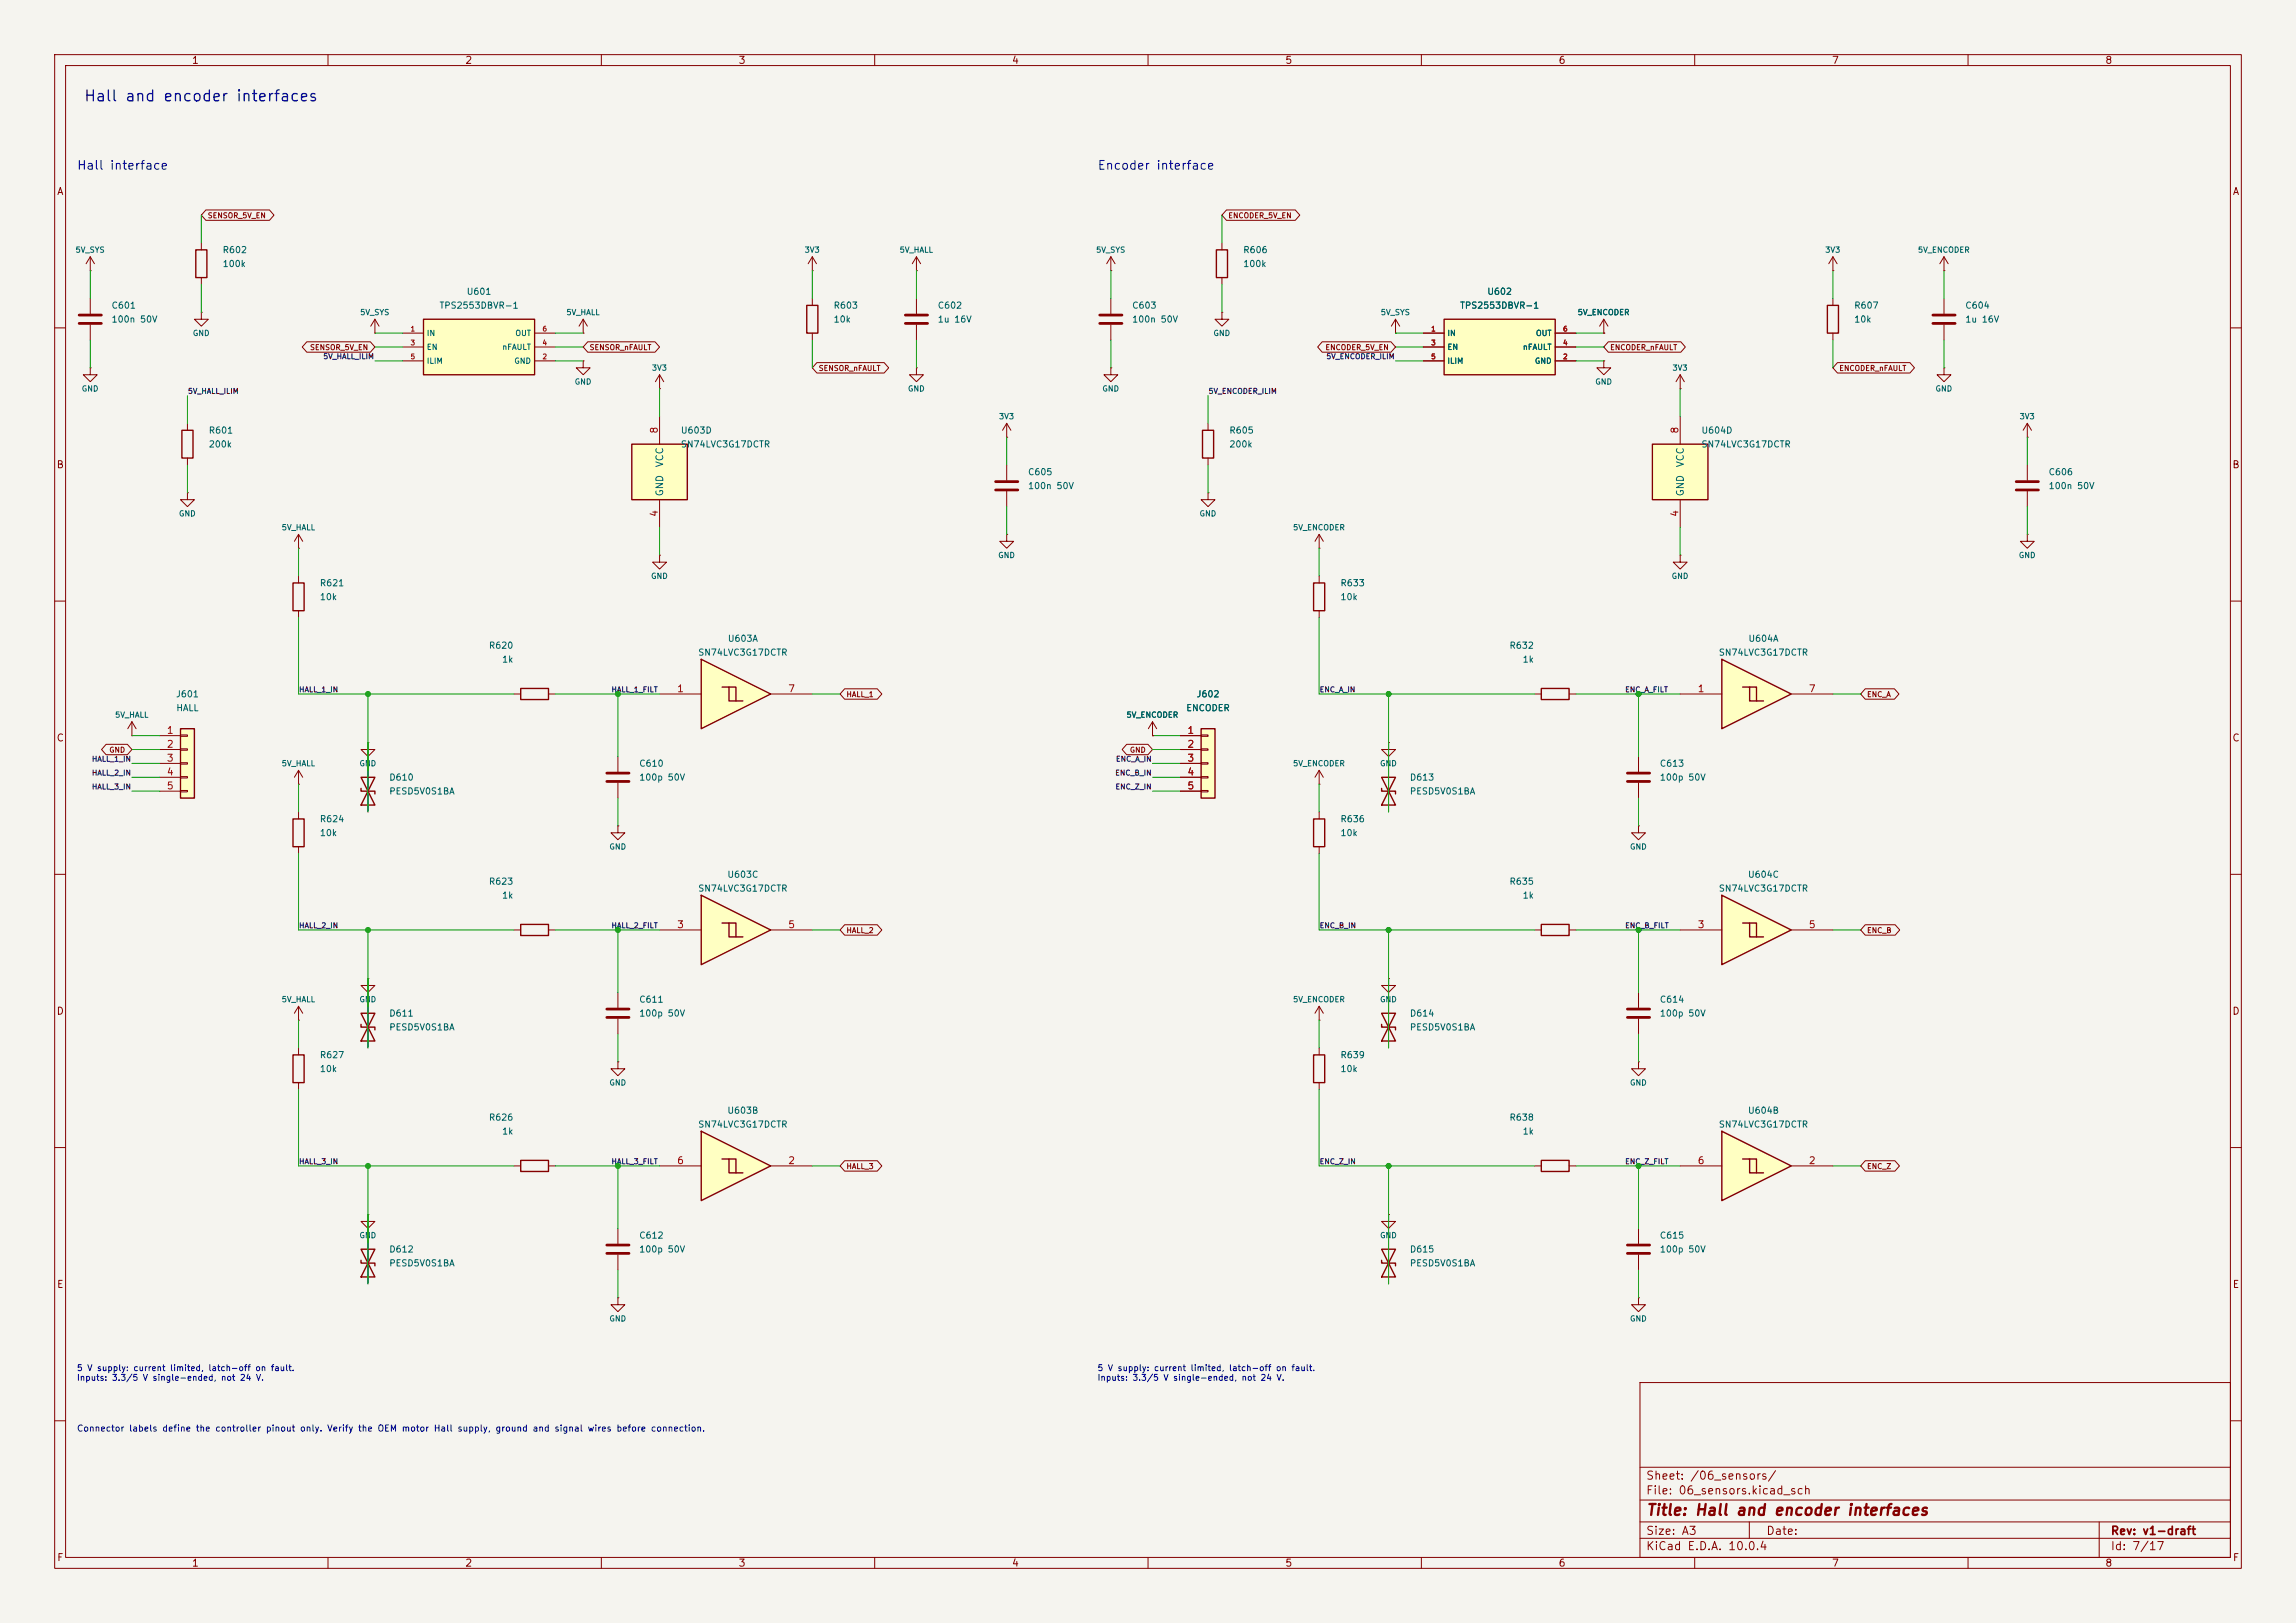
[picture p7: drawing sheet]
<svg xmlns="http://www.w3.org/2000/svg" width="420mm" height="297mm" viewBox="0 0 420 297" stroke-linecap="round" stroke-linejoin="round" font-family="sans-serif">
<defs><g id="words">
<text font-size="2" fill="#0000c2" x="15.2" y="19.1">Hall and encoder interfaces</text>
<text font-size="2" fill="#840000" x="301" y="277.8">Title: Hall and encoder interfaces</text>
<g font-size="1.6" fill="#0000c2">
<text x="14" y="31.5">Hall interface</text>
<text x="200.7" y="31.5">Encoder interface</text>
</g>
<g font-size="1.5" fill="#840000">
<text x="301" y="273.8">File: 06_sensors.kicad_sch</text>
<text x="301" y="271.1">Sheet: /06_sensors/</text>
<text x="301" y="281.2">Size: A3</text>
<text x="323" y="281.2">Date:</text>
<text x="386" y="281.2">Rev: v1-draft</text>
<text x="301" y="284">KiCad E.D.A. 10.0.4</text>
<text x="386" y="284">Id: 7/17</text>
</g>
<g font-size="1.3" fill="#840000">
<text x="35" y="12">1</text>
<text x="85" y="12">2</text>
<text x="135" y="12">3</text>
<text x="185" y="12">4</text>
<text x="235" y="12">5</text>
<text x="285" y="12">6</text>
<text x="335" y="12">7</text>
<text x="385" y="12">8</text>
<text x="10.3" y="36">A</text>
<text x="408.3" y="36">A</text>
<text x="10.3" y="86">B</text>
<text x="408.2" y="86">B</text>
<text x="10.3" y="136">C</text>
<text x="408.2" y="136">C</text>
<text x="10.3" y="186">D</text>
<text x="408.2" y="186">D</text>
<text x="10.3" y="236">E</text>
<text x="408.3" y="236">E</text>
<text x="10.3" y="286">F</text>
<text x="35" y="287">1</text>
<text x="85" y="287">2</text>
<text x="135" y="287">3</text>
<text x="185" y="287">4</text>
<text x="235" y="287">5</text>
<text x="285" y="287">6</text>
<text x="335" y="287">7</text>
<text x="385" y="287">8</text>
<text x="408.3" y="286">F</text>
</g>
<g font-size="1.3" fill="#a90000">
<text x="120.6" y="79.4" transform="rotate(-90 120.6 79.4)">8</text>
<text x="307.3" y="79.4" transform="rotate(-90 307.3 79.4)">8</text>
<text x="120.6" y="94.7" transform="rotate(-90 120.6 94.7)">4</text>
<text x="307.3" y="94.7" transform="rotate(-90 307.3 94.7)">4</text>
<text x="123.8" y="127">1</text>
<text x="144.1" y="127">7</text>
<text x="310.4" y="127">1</text>
<text x="330.8" y="127">7</text>
<text x="30.4" y="134.6">1</text>
<text x="30.4" y="137.1">2</text>
<text x="217.1" y="134.6">1</text>
<text x="217.1" y="137.1">2</text>
<text x="30.4" y="139.7">3</text>
<text x="30.4" y="142.2">4</text>
<text x="217.1" y="139.7">3</text>
<text x="217.1" y="142.2">4</text>
<text x="30.4" y="144.8">5</text>
<text x="217.1" y="144.8">5</text>
<text x="123.8" y="170.2">3</text>
<text x="144.1" y="170.2">5</text>
<text x="310.4" y="170.2">3</text>
<text x="330.8" y="170.2">5</text>
<text x="123.8" y="213.3">6</text>
<text x="144.1" y="213.3">2</text>
<text x="310.4" y="213.3">6</text>
<text x="330.8" y="213.3">2</text>
</g>
<g font-size="1.3" fill="#006464">
<text x="121.6" y="85.6" transform="rotate(-90 121.6 85.6)">VCC</text>
<text x="308.3" y="85.6" transform="rotate(-90 308.3 85.6)">VCC</text>
<text x="121.6" y="90.9" transform="rotate(-90 121.6 90.9)">GND</text>
<text x="308.3" y="90.9" transform="rotate(-90 308.3 90.9)">GND</text>
</g>
<g font-size="1.2" fill="#006464">
<text x="40.6" y="46.6">R602</text>
<text x="227.3" y="46.6">R606</text>
<text x="40.6" y="49.1">100k</text>
<text x="227.3" y="49.1">100k</text>
<text x="20.3" y="56.8">C601</text>
<text x="20.3" y="59.3">100n 50V</text>
<text x="80.3" y="56.8">TPS2553DBVR-1</text>
<text x="85.3" y="54.2">U601</text>
<text x="152.4" y="56.8">R603</text>
<text x="152.4" y="59.3">10k</text>
<text x="171.4" y="56.8">C602</text>
<text x="171.4" y="59.3">1u 16V</text>
<text x="207" y="56.8">C603</text>
<text x="207" y="59.3">100n 50V</text>
<text x="267" y="56.8">TPS2553DBVR-1</text>
<text x="272" y="54.2">U602</text>
<text x="339.1" y="56.8">R607</text>
<text x="339.1" y="59.3">10k</text>
<text x="359.4" y="56.8">C604</text>
<text x="359.4" y="59.3">1u 16V</text>
<text x="38.1" y="79.6">R601</text>
<text x="38.1" y="82.2">200k</text>
<text x="124.4" y="82.2">SN74LVC3G17DCTR</text>
<text x="124.4" y="79.6">U603D</text>
<text x="224.8" y="79.6">R605</text>
<text x="224.8" y="82.2">200k</text>
<text x="311.1" y="82.2">SN74LVC3G17DCTR</text>
<text x="311.1" y="79.6">U604D</text>
<text x="187.9" y="87.2">C605</text>
<text x="187.9" y="89.8">100n 50V</text>
<text x="374.6" y="87.2">C606</text>
<text x="374.6" y="89.8">100n 50V</text>
<text x="58.4" y="107.6">R621</text>
<text x="245.1" y="107.6">R633</text>
<text x="58.4" y="110.1">10k</text>
<text x="245.1" y="110.1">10k</text>
<text x="89.3" y="119">R620</text>
<text x="133" y="117.7">U603A</text>
<text x="276" y="119">R632</text>
<text x="319.7" y="117.7">U604A</text>
<text x="91.7" y="121.5">1k</text>
<text x="127.6" y="120.3">SN74LVC3G17DCTR</text>
<text x="278.4" y="121.5">1k</text>
<text x="314.3" y="120.3">SN74LVC3G17DCTR</text>
<text x="32.1" y="127.9">J601</text>
<text x="32.2" y="130.4">HALL</text>
<text x="216.9" y="130.4">ENCODER</text>
<text x="218.8" y="127.9">J602</text>
<text x="71.1" y="143.1">D610</text>
<text x="116.8" y="140.6">C610</text>
<text x="116.8" y="143.1">100p 50V</text>
<text x="257.8" y="143.1">D613</text>
<text x="303.5" y="140.6">C613</text>
<text x="303.5" y="143.1">100p 50V</text>
<text x="71.1" y="145.7">PESD5V0S1BA</text>
<text x="257.8" y="145.7">PESD5V0S1BA</text>
<text x="58.4" y="150.7">R624</text>
<text x="58.4" y="153.3">10k</text>
<text x="245.1" y="150.7">R636</text>
<text x="245.1" y="153.3">10k</text>
<text x="133" y="160.9">U603C</text>
<text x="319.6" y="160.9">U604C</text>
<text x="89.3" y="162.2">R623</text>
<text x="91.7" y="164.7">1k</text>
<text x="127.6" y="163.4">SN74LVC3G17DCTR</text>
<text x="276" y="162.2">R635</text>
<text x="278.4" y="164.7">1k</text>
<text x="314.3" y="163.4">SN74LVC3G17DCTR</text>
<text x="116.8" y="183.8">C611</text>
<text x="303.5" y="183.8">C614</text>
<text x="71.1" y="188.8">PESD5V0S1BA</text>
<text x="71.1" y="186.3">D611</text>
<text x="116.8" y="186.3">100p 50V</text>
<text x="257.8" y="188.8">PESD5V0S1BA</text>
<text x="257.8" y="186.3">D614</text>
<text x="303.5" y="186.3">100p 50V</text>
<text x="58.4" y="193.9">R627</text>
<text x="58.4" y="196.5">10k</text>
<text x="245.1" y="193.9">R639</text>
<text x="245.1" y="196.5">10k</text>
<text x="89.3" y="205.3">R626</text>
<text x="91.7" y="207.9">1k</text>
<text x="127.6" y="206.6">SN74LVC3G17DCTR</text>
<text x="133" y="204.1">U603B</text>
<text x="276" y="205.3">R638</text>
<text x="278.4" y="207.9">1k</text>
<text x="314.3" y="206.6">SN74LVC3G17DCTR</text>
<text x="319.6" y="204.1">U604B</text>
<text x="116.8" y="226.9">C612</text>
<text x="303.5" y="226.9">C615</text>
<text x="71.1" y="232">PESD5V0S1BA</text>
<text x="71.1" y="229.5">D612</text>
<text x="116.8" y="229.5">100p 50V</text>
<text x="257.8" y="232">PESD5V0S1BA</text>
<text x="257.8" y="229.5">D615</text>
<text x="303.5" y="229.5">100p 50V</text>
</g>
<text font-size="1.2" fill="#0000c2" x="14" y="262.2">Connector labels define the controller pinout only. Verify the OEM motor Hall supply, ground and signal wires before connection.</text>
<g font-size="1.1" fill="#0000c2">
<text x="14" y="251.2">5 V supply: current limited, latch-off on fault.</text>
<text x="200.7" y="251.2">5 V supply: current limited, latch-off on fault.</text>
<text x="14" y="252.9">Inputs: 3.3/5 V single-ended, not 24 V.</text>
<text x="200.7" y="252.9">Inputs: 3.3/5 V single-ended, not 24 V.</text>
</g>
<g font-size="1" fill="#840000">
<text x="37.9" y="40.2">SENSOR_5V_EN</text>
<text x="224.6" y="40.2">ENCODER_5V_EN</text>
<text x="56.6" y="64.3">SENSOR_5V_EN</text>
<text x="107.7" y="64.3">SENSOR_nFAULT</text>
<text x="242.4" y="64.3">ENCODER_5V_EN</text>
<text x="294.4" y="64.3">ENCODER_nFAULT</text>
<text x="149.7" y="68.1">SENSOR_nFAULT</text>
<text x="336.3" y="68.1">ENCODER_nFAULT</text>
<text x="154.7" y="127.8">HALL_1</text>
<text x="341.4" y="127.8">ENC_A</text>
<text x="19.9" y="138">GND</text>
<text x="206.6" y="138">GND</text>
<text x="154.7" y="171">HALL_2</text>
<text x="341.4" y="171">ENC_B</text>
<text x="154.7" y="214.2">HALL_3</text>
<text x="341.4" y="214.2">ENC_Z</text>
</g>
<g font-size="1" fill="#006464">
<text x="13.7" y="46.5">5V_SYS</text>
<text x="147.1" y="46.5">3V3</text>
<text x="164.5" y="46.5">5V_HALL</text>
<text x="200.4" y="46.5">5V_SYS</text>
<text x="333.8" y="46.5">3V3</text>
<text x="350.7" y="46.5">5V_ENCODER</text>
<text x="65.8" y="57.9">5V_SYS</text>
<text x="103.5" y="57.9">5V_HALL</text>
<text x="252.5" y="57.9">5V_SYS</text>
<text x="288.5" y="57.9">5V_ENCODER</text>
<text x="35.2" y="61.7">GND</text>
<text x="78" y="61.7">IN</text>
<text x="78" y="64.3">EN</text>
<text x="91.8" y="64.3">nFAULT</text>
<text x="94.2" y="61.7">OUT</text>
<text x="221.9" y="61.7">GND</text>
<text x="264.7" y="61.7">IN</text>
<text x="264.7" y="64.3">EN</text>
<text x="278.5" y="64.3">nFAULT</text>
<text x="280.9" y="61.7">OUT</text>
<text x="14.9" y="71.9">GND</text>
<text x="78" y="66.8">ILIM</text>
<text x="94" y="66.8">GND</text>
<text x="105" y="70.6">GND</text>
<text x="119.1" y="68.1">3V3</text>
<text x="166" y="71.9">GND</text>
<text x="201.5" y="71.9">GND</text>
<text x="264.7" y="66.8">ILIM</text>
<text x="280.7" y="66.8">GND</text>
<text x="291.7" y="70.6">GND</text>
<text x="305.8" y="68.1">3V3</text>
<text x="353.9" y="71.9">GND</text>
<text x="182.6" y="77">3V3</text>
<text x="369.3" y="77">3V3</text>
<text x="32.6" y="94.7">GND</text>
<text x="219.3" y="94.7">GND</text>
<text x="51.4" y="97.3">5V_HALL</text>
<text x="236.4" y="97.3">5V_ENCODER</text>
<text x="119" y="106.2">GND</text>
<text x="182.5" y="102.4">GND</text>
<text x="305.7" y="106.2">GND</text>
<text x="369.2" y="102.4">GND</text>
<text x="21" y="131.6">5V_HALL</text>
<text x="206" y="131.6">5V_ENCODER</text>
<text x="51.4" y="140.5">5V_HALL</text>
<text x="65.7" y="140.5">GND</text>
<text x="236.4" y="140.5">5V_ENCODER</text>
<text x="252.3" y="140.5">GND</text>
<text x="111.4" y="155.7">GND</text>
<text x="298.1" y="155.7">GND</text>
<text x="51.4" y="183.6">5V_HALL</text>
<text x="65.7" y="183.6">GND</text>
<text x="236.4" y="183.6">5V_ENCODER</text>
<text x="252.3" y="183.6">GND</text>
<text x="111.4" y="198.9">GND</text>
<text x="298.1" y="198.9">GND</text>
<text x="65.7" y="226.8">GND</text>
<text x="252.3" y="226.8">GND</text>
<text x="111.4" y="242.1">GND</text>
<text x="298.1" y="242.1">GND</text>
</g>
<g font-size="1" fill="#0f0f0f">
<text x="59" y="65.9">5V_HALL_ILIM</text>
<text x="242.5" y="65.9">5V_ENCODER_ILIM</text>
<text x="34.3" y="72.3">5V_HALL_ILIM</text>
<text x="221" y="72.3">5V_ENCODER_ILIM</text>
<text x="54.6" y="126.9">HALL_1_IN</text>
<text x="111.8" y="126.9">HALL_1_FILT</text>
<text x="241.3" y="126.9">ENC_A_IN</text>
<text x="297.2" y="126.9">ENC_A_FILT</text>
<text x="16.7" y="142.1">HALL_2_IN</text>
<text x="16.7" y="139.6">HALL_1_IN</text>
<text x="203.9" y="142.1">ENC_B_IN</text>
<text x="204" y="139.6">ENC_A_IN</text>
<text x="16.7" y="144.7">HALL_3_IN</text>
<text x="203.9" y="144.7">ENC_Z_IN</text>
<text x="54.6" y="170.1">HALL_2_IN</text>
<text x="111.8" y="170.1">HALL_2_FILT</text>
<text x="241.3" y="170.1">ENC_B_IN</text>
<text x="297.2" y="170.1">ENC_B_FILT</text>
<text x="54.6" y="213.3">HALL_3_IN</text>
<text x="111.8" y="213.3">HALL_3_FILT</text>
<text x="241.3" y="213.3">ENC_Z_IN</text>
<text x="297.2" y="213.3">ENC_Z_FILT</text>
</g>
<g font-size=".9" fill="#a90000">
<text x="75" y="60.9">1</text>
<text x="75" y="63.4">3</text>
<text x="75" y="65.9">5</text>
<text x="99.1" y="65.9">2</text>
<text x="99.1" y="63.4">4</text>
<text x="99.1" y="60.9">6</text>
<text x="261.7" y="60.9">1</text>
<text x="261.7" y="63.4">3</text>
<text x="261.7" y="65.9">5</text>
<text x="285.8" y="65.9">2</text>
<text x="285.8" y="63.4">4</text>
<text x="285.8" y="60.9">6</text>
</g>
</g></defs>
<path d="M0 0h420v297h-420z" fill="#f5f4ef" stroke="#f5f4ef" stroke-width=".18"/>
<g fill="none" stroke="#840000" stroke-width=".18">
<path d="M10 10h400v277h-400zM12 12h396v273h-396zM60 10v2M110 10v2M160 10v2M210 10v2M260 10v2M310 10v2M360 10v2M10 60h2M408 60h2M10 110h2"/>
<path d="M408 110h2M10 160h2M408 160h2M10 210h2M408 210h2M300 253h108v32h-108zM10 260h2M300 278.5h108M300 274.5h108M300 268.5h108M320 278.5v3M384 278.5v6.5"/>
<path d="M408 260h2M60 285v2M110 285v2M160 285v2M210 285v2M260 285v2M300 281.5h108M310 285v2M360 285v2"/>
</g>
<path d="M115.6 81.3h10.1v10.1h-10.1z" fill="#ffffc2"/>
<path d="M35.8 45.7h2v5.1h-2zM33.3 78.7h2v5.1h-2zM115.6 81.3h10.1v10.1h-10.1zM53.6 149.9h2v5h-2zM66 185.4h2.6l-2.6 5.1h2.6zM66 187.5v.5h2.6v.5M95.2 212.3h5.1v2.1h-5.1zM66 228.6h2.6l-2.6 5.1h2.6zM66 230.6v.5h2.6v.5" fill="none" stroke="#840000" stroke-width=".25"/>
<g fill="none" stroke="#840000" stroke-width=".18">
<path d="M16.5 49.5h.1M16.5 47v2.5M16.5 54.6v2.8M16.5 59.4v2.8M16.5 47l-.8 1.3M16.5 47l.8 1.3M36.8 57.2v1.2h1.3l-1.3 1.3-1.2-1.3h1.2M36.8 57.2h.1M36.8 44.5v1.2M36.8 50.8v1.3M293.4 58.4l-.8 1.3M293.4 58.4l.7 1.3"/>
<path d="M293.4 58.4v2.6M16.5 67.3v1.3h1.3l-1.3 1.3-1.3-1.3h1.3M16.5 67.3h.1M34.3 77.5v1.2M120.6 71.1h.1M120.6 68.6v2.5M120.6 76.2v5.1M120.6 68.6l-.7 1.3M120.6 68.6l.8 1.3M293.4 61h.1M34.3 90.2v1.2h1.3l-1.3 1.3-1.3-1.3h1.3M34.3 90.2h.1"/>
<path d="M34.3 83.8v1.3M54.6 97.8v2.5M54.6 97.8l-.8 1.3M54.6 97.8l.8 1.3M120.6 91.4v5.1M54.6 100.3h.1M307.3 101.6v1.3h1.3l-1.3 1.2-1.2-1.2h1.2M307.3 101.6h.1M54.6 148.6v1.3M54.6 154.9v1.3M67.3 179.1v1.2h1.3l-1.3 1.3-1.3-1.3h1.3M67.3 179.1h.1"/>
<path d="M67.3 184.2v7.6M94 213.4h1.2M100.3 213.4h1.3M67.3 227.3v7.6M113 237.5v1.3h1.3l-1.3 1.2-1.2-1.2h1.2M113 237.5h.1M113 224.8v2.8M113 229.6v2.8"/>
</g>
<path d="M14.5 57.7h4M14.5 59.2h4M111 227.8h4.1M111 229.4h4.1" fill="none" stroke="#840000" stroke-width=".51"/>
<path d="M33 133.4h2.6v12.7h-2.6z" fill="#ffffc2"/>
<path d="M33 133.4h2.6v12.7h-2.6z" fill="none" stroke="#840000" stroke-width=".25"/>
<path d="M29.2 134.6h3.8M29.2 137.2h3.8M29.2 139.7h3.8M33 134.5h1.3v.2h-1.3zM33 137h1.3v.3h-1.3zM33 139.6h1.3v.2h-1.3zM29.2 142.2h3.8M29.2 144.8h3.8M33 142.1h1.3v.3h-1.3zM33 144.7h1.3v.2h-1.3zM113 194.3v1.3h1.3l-1.3 1.3-1.2-1.3h1.2M113 194.3h.1" fill="none" stroke="#840000" stroke-width=".18"/>
<g fill="#ffffc2">
<path d="M128.3 163.8l12.7 6.4-12.7 6.3z"/>
<path d="M132.1 168.9l3.8 2.6h-2.6v-2.6z"/>
<path d="M133.3 168.9h1.3v2.6z"/>
</g>
<path d="M128.3 163.8l12.7 6.4-12.7 6.3zM132.1 168.9h1.2v2.6h2.6M133.3 168.9h1.3v2.6" fill="none" stroke="#840000" stroke-width=".25"/>
<path d="M24.1 134.6h.1M24.1 132.1l-.7 1.3M24.1 132.1l.8 1.3M24.1 132.1v2.5M120.6 170.2h7.7M141 170.2h7.6M113 181.6v2.8M113 186.4v2.8" fill="none" stroke="#840000" stroke-width=".18"/>
<path d="M111 184.7h4.1M111 186.2h4.1" fill="none" stroke="#840000" stroke-width=".51"/>
<path d="M219.7 133.4h2.5v12.7h-2.5z" fill="#ffffc2"/>
<path d="M219.7 133.4h2.5v12.7h-2.5zM95.2 169.2h5.1v2h-5.1zM53.6 193h2v5.1h-2zM240.3 193h2v5.1h-2zM252.7 185.4h2.6l-2.6 5.1h2.6zM252.7 187.5v.5h2.6v.5" fill="none" stroke="#840000" stroke-width=".25"/>
<g fill="none" stroke="#840000" stroke-width=".18">
<path d="M113 138.4v2.8M210.8 134.6h.1M210.8 132.1l-.7 1.3M210.8 132.1l.8 1.3M210.8 132.1v2.5M215.9 134.6h3.8M215.9 137.2h3.8M215.9 139.7h3.8M219.7 134.5h1.3v.2h-1.3zM219.7 137h1.3v.3h-1.3zM219.7 139.6h1.3v.2h-1.3zM113 151.1v1.3h1.3l-1.3 1.3-1.2-1.3h1.2"/>
<path d="M113 151.1h.1M113 143.3v2.8M215.9 142.2h3.8M215.9 144.8h3.8M219.7 142.1h1.3v.3h-1.3zM219.7 144.7h1.3v.2h-1.3zM94 170.2h1.2M100.3 170.2h1.3M254 179.1v1.2h1.3l-1.3 1.3-1.3-1.3h1.3M254 179.1h.1M54.6 186.7h.1M54.6 184.2l-.8 1.2"/>
<path d="M54.6 184.2l.8 1.2M54.6 184.2v2.5M54.6 191.8v1.2M54.6 198.1v1.3M241.3 186.7h.1M241.3 184.2l-.8 1.2M241.3 184.2l.8 1.2M241.3 184.2v2.5M241.3 191.8v1.2M241.3 198.1v1.3M254 184.2v7.6"/>
</g>
<path d="M111 141.5h4.1M111 143h4.1" fill="none" stroke="#840000" stroke-width=".51"/>
<g fill="#ffffc2">
<path d="M128.3 207l12.7 6.4-12.7 6.3z"/>
<path d="M132.1 212.1l3.8 2.5h-2.6v-2.5z"/>
<path d="M133.3 212.1h1.3v2.5z"/>
</g>
<path d="M66 142.2h2.6l-2.6 5.1h2.6zM66 144.3v.5h2.6v.5M128.3 207l12.7 6.4-12.7 6.3zM132.1 212.1h1.2v2.5h2.6M133.3 212.1h1.3v2.5" fill="none" stroke="#840000" stroke-width=".25"/>
<path d="M67.3 135.9v1.3h1.3l-1.3 1.2-1.3-1.2h1.3M67.3 135.9h.1M67.3 141v7.6M120.6 213.4h7.7M141 213.4h7.6" fill="none" stroke="#840000" stroke-width=".18"/>
<g fill="#ffffc2">
<path d="M128.3 120.7l12.7 6.3-12.7 6.4z"/>
<path d="M132.1 125.7l3.8 2.6h-2.6v-2.6z"/>
<path d="M133.3 125.7h1.3v2.6z"/>
</g>
<g fill="none" stroke="#840000" stroke-width=".25">
<path d="M220 78.7h2v5.1h-2zM53.6 106.7h2v5.1h-2zM95.2 126h5.1v2h-5.1zM128.3 120.7l12.7 6.3-12.7 6.4zM132.1 125.7h1.2v2.6h2.6M133.3 125.7h1.3v2.6M240.3 149.9h2v5h-2zM252.7 142.2h2.6l-2.6 5.1h2.6zM252.7 144.3v.5h2.6v.5M281.9 169.2h5.1v2h-5.1zM281.9 212.3h5.1v2.1h-5.1zM252.7 228.6h2.6l-2.6 5.1h2.6z"/>
<path d="M252.7 230.6v.5h2.6v.5"/>
</g>
<g fill="none" stroke="#840000" stroke-width=".18">
<path d="M203.2 49.5h.1M203.2 47l-.8 1.3M203.2 47l.8 1.3M203.2 47v2.5M203.2 54.6v2.8M203.2 59.4v2.8M106.7 66v1.3h1.2l-1.2 1.3-1.3-1.3h1.3M106.7 66h.1M203.2 67.3v1.3h1.3l-1.3 1.3-1.3-1.3h1.3M203.2 67.3h.1M221 77.5v1.2M221 90.2v1.2h1.2l-1.2 1.3-1.3-1.3h1.3"/>
<path d="M221 90.2h.1M221 83.8v1.3M241.3 97.8l-.8 1.3M241.3 97.8l.8 1.3M241.3 97.8v2.5M54.6 105.4v1.3M54.6 111.8v1.2M241.3 100.3h.1M94 127h1.2M100.3 127h1.3M120.6 127h7.7M141 127h7.6"/>
<path d="M254 135.9v1.3h1.3l-1.3 1.2-1.3-1.2h1.3M254 135.9h.1M241.3 143.5h.1M241.3 141v2.5M241.3 148.6v1.3M241.3 154.9v1.3M241.3 141l-.8 1.2M241.3 141l.8 1.2M254 141v7.6M280.7 170.2h1.2M287 170.2h1.3M299.7 194.3v1.3h1.3l-1.3 1.3-1.3-1.3h1.3"/>
<path d="M299.7 194.3h.1M280.7 213.4h1.2M287 213.4h1.3M254 222.2v1.3h1.3l-1.3 1.3-1.3-1.3h1.3M254 222.2h.1M254 227.3v7.6"/>
</g>
<path d="M201.2 57.7h4M201.2 59.2h4" fill="none" stroke="#840000" stroke-width=".51"/>
<path d="M77.5 58.4h20.3v10.2h-20.3z" fill="#ffffc2"/>
<path d="M77.5 58.4h20.3v10.2h-20.3zM240.3 106.7h2v5.1h-2zM281.9 126h5.1v2h-5.1z" fill="none" stroke="#840000" stroke-width=".25"/>
<g fill="none" stroke="#840000" stroke-width=".18">
<path d="M106.7 58.4l-.8 1.3M106.7 58.4l.7 1.3M106.7 58.4v2.6M73.7 61h3.8M73.7 66h3.8M73.7 63.5h3.8M97.8 61h3.8M97.8 66h3.8M97.8 63.5h3.8M106.7 61h.1M120.6 101.6v1.3h1.3l-1.3 1.2-1.2-1.2h1.2M120.6 101.6h.1"/>
<path d="M241.3 105.4v1.3M241.3 111.8v1.2M280.7 127h1.2M287 127h1.3M299.7 138.4v2.8M299.7 151.1v1.3h1.3l-1.3 1.3-1.3-1.3h1.3M299.7 151.1h.1M299.7 143.3v2.8M299.7 181.6v2.8M299.7 186.4v2.8M299.7 237.5v1.3h1.3l-1.3 1.2-1.3-1.2h1.3M299.7 237.5h.1"/>
<path d="M299.7 224.8v2.8M299.7 229.6v2.8"/>
</g>
<path d="M297.7 141.5h4.1M297.7 143h4.1M297.7 184.7h4.1M297.7 186.2h4.1M297.7 227.8h4.1M297.7 229.4h4.1" fill="none" stroke="#840000" stroke-width=".51"/>
<g fill="#ffffc2">
<path d="M315 163.8l12.7 6.4-12.7 6.3z"/>
<path d="M318.8 168.9l3.8 2.6h-2.6v-2.6z"/>
<path d="M320 168.9h1.3v2.6z"/>
</g>
<path d="M315 163.8l12.7 6.4-12.7 6.3zM318.8 168.9h1.2v2.6h2.6M320 168.9h1.3v2.6" fill="none" stroke="#840000" stroke-width=".25"/>
<path d="M68.6 58.4l-.8 1.3M68.6 58.4l.7 1.3M68.6 58.4v2.6M68.6 61h.1M54.6 143.5h.1M54.6 141l-.8 1.2M54.6 141l.8 1.2M54.6 141v2.5M307.3 170.2h7.7M327.7 170.2h7.6M67.3 222.2v1.3h1.3l-1.3 1.3-1.3-1.3h1.3M67.3 222.2h.1" fill="none" stroke="#840000" stroke-width=".18"/>
<g fill="#ffffc2">
<path d="M315 207l12.7 6.4-12.7 6.3z"/>
<path d="M318.8 212.1l3.8 2.5h-2.6v-2.5z"/>
<path d="M320 212.1h1.3v2.5z"/>
</g>
<path d="M315 207l12.7 6.4-12.7 6.3zM318.8 212.1h1.2v2.5h2.6M320 212.1h1.3v2.5" fill="none" stroke="#840000" stroke-width=".25"/>
<path d="M184.1 77.5v2.5M184.1 77.5l-.7 1.2M184.1 77.5l.8 1.2M184.1 80h.1M184.1 85.1v2.8M184.1 89.9v2.8M307.3 213.4h7.7M327.7 213.4h7.6" fill="none" stroke="#840000" stroke-width=".18"/>
<path d="M182.1 88.1h4.1M182.1 89.7h4.1" fill="none" stroke="#840000" stroke-width=".51"/>
<g fill="#ffffc2">
<path d="M315 120.7l12.7 6.3-12.7 6.4z"/>
<path d="M318.8 125.7l3.8 2.6h-2.6v-2.6z"/>
<path d="M320 125.7h1.3v2.6z"/>
</g>
<path d="M315 120.7l12.7 6.3-12.7 6.4zM318.8 125.7h1.2v2.6h2.6M320 125.7h1.3v2.6" fill="none" stroke="#840000" stroke-width=".25"/>
<path d="M307.3 127h7.7M327.7 127h7.6" fill="none" stroke="#840000" stroke-width=".18"/>
<path d="M302.3 81.3h10.1v10.1h-10.1z" fill="#ffffc2"/>
<path d="M302.3 81.3h10.1v10.1h-10.1z" fill="none" stroke="#840000" stroke-width=".25"/>
<g fill="none" stroke="#840000" stroke-width=".18">
<path d="M148.6 49.5h.1M148.6 47l-.8 1.3M148.6 47l.8 1.3M148.6 47v2.5M167.6 54.6v2.8M167.6 59.4v2.8M307.3 76.2v5.1M370.8 77.5l-.7 1.2M370.8 77.5l.8 1.2M370.8 77.5v2.5M307.3 91.4v5.1M370.8 80h.1"/>
<path d="M370.8 97.8v1.3h1.3l-1.3 1.2-1.2-1.2h1.2M370.8 97.8h.1M370.8 85.1v2.8M370.8 89.9v2.8"/>
</g>
<path d="M165.6 57.7h4.1M165.6 59.2h4.1M368.8 88.1h4.1M368.8 89.7h4.1" fill="none" stroke="#840000" stroke-width=".51"/>
<path d="M264.2 58.4h20.3v10.2h-20.3z" fill="#ffffc2"/>
<path d="M147.6 55.9h2v5.1h-2zM222.5 45.7h2v5.1h-2zM264.2 58.4h20.3v10.2h-20.3zM334.3 55.9h2v5.1h-2z" fill="none" stroke="#840000" stroke-width=".25"/>
<g fill="none" stroke="#840000" stroke-width=".18">
<path d="M37.7 38.4h11.6l.8 1-.8 .9h-11.6l-.9-.9zM224.4 38.4h12.5l.9 1-.9 .9h-12.5l-.9-.9zM148.6 54.6v1.3M167.6 49.5h.1M167.6 47l-.7 1.3M167.6 47l.8 1.3M167.6 47v2.5M223.5 57.2v1.2h1.3l-1.3 1.3-1.3-1.3h1.3M223.5 57.2h.1M223.5 44.5v1.2M223.5 50.8v1.3M255.3 58.4l-.8 1.3"/>
<path d="M255.3 58.4l.7 1.3M255.3 58.4v2.6M335.3 49.5h.1M335.3 47v2.5M335.3 54.6v1.3M335.3 47l-.8 1.3M335.3 47l.7 1.3M355.6 49.5h.1M355.6 47l-.8 1.3M355.6 47l.8 1.3M355.6 47v2.5M355.6 54.6v2.8"/>
<path d="M355.6 59.4v2.8M56.1 62.5h11.6l.9 1-.9 1h-11.6l-.8-1zM107.5 62.5h12.3l.9 1-.9 1h-12.3l-.8-1zM148.6 61v1.2M149.4 66.4h12.3l.9 .9-.9 1h-12.3l-.8-1zM167.6 67.3v1.3h1.3l-1.3 1.3-1.2-1.3h1.2M167.6 67.3h.1M241.9 62.5h12.5l.9 1-.9 1h-12.5l-.9-1zM255.3 61h.1M260.3 61h3.9M260.3 66h3.9M260.3 63.5h3.9"/>
<path d="M284.5 61h3.8M284.5 66h3.8M284.5 63.5h3.8M293.4 66v1.3h1.2l-1.2 1.3-1.3-1.3h1.3M293.4 66h.1M293.4 61h.1M294.2 62.5h13.3l.8 1-.8 1h-13.3l-.8-1zM307.3 71.1h.1M307.3 68.6l-.7 1.3M307.3 68.6l.8 1.3M307.3 68.6v2.5M335.3 61v1.2"/>
<path d="M336.1 66.4h13.3l.8 .9-.8 1h-13.3l-.8-1zM355.6 67.3v1.3h1.3l-1.3 1.3-1.3-1.3h1.3M355.6 67.3h.1M184.1 97.8v1.3h1.3l-1.3 1.2-1.2-1.2h1.2M184.1 97.8h.1M19.4 136.2h3.9l.8 1-.8 .9h-3.9l-.8-.9zM154.5 126h6l.8 1-.8 1h-6l-.8-1zM206.1 136.2h3.9l.8 1-.8 .9h-3.9l-.8-.9zM210.8 134.6h.1M215.9 134.6h3.8M215.9 137.2h3.8M215.9 139.7h3.8"/>
<path d="M341.2 126h5.3l.9 1-.9 1h-5.3l-.8-1zM215.9 142.2h3.8M215.9 144.8h3.8M154.5 169.2h6l.8 1-.8 .9h-6l-.8-.9zM341.2 169.2h5.5l.8 1-.8 .9h-5.5l-.8-.9zM154.5 212.4h6l.8 1-.8 .9h-6l-.8-.9zM341.2 212.4h5.4l.9 1-.9 .9h-5.4l-.8-.9z"/>
</g>
<path d="M353.6 57.7h4M353.6 59.2h4" fill="none" stroke="#840000" stroke-width=".51"/>
<g fill="none" stroke="#009600" stroke-width=".18">
<path d="M36.8 39.4v5.1M223.5 39.4v5.1M16.5 49.5v5.1M36.8 52.1v5.1M148.6 49.5v5.1M167.6 49.5v5.1M203.2 49.5v5.1M223.5 52.1v5.1M335.3 49.5v5.1M355.6 49.5v5.1M16.5 62.2v5.1M34.3 72.4v5.1"/>
<path d="M68.6 63.5h5.1M68.6 66h5.1M68.6 61h5.1M101.6 63.5h5.1M101.6 66h5.1M101.6 61h5.1M120.6 71.1v5.1M148.6 62.2v5.1M167.6 62.2v5.1M203.2 62.2v5.1M221 72.4v5.1M255.3 63.5h5"/>
<path d="M255.3 66h5M255.3 61h5M288.3 63.5h5.1M288.3 66h5.1M288.3 61h5.1M307.3 71.1v5.1M335.3 62.2v5.1M355.6 62.2v5.1M34.3 85.1v5.1M120.6 96.5v5.1M184.1 80v5.1M184.1 92.7v5.1"/>
<path d="M221 85.1v5.1M307.3 96.5v5.1M370.8 80v5.1M370.8 92.7v5.1M54.6 100.3v5.1M54.6 113v14h39.4M241.3 113v14h39.4M241.3 100.3v5.1M24.1 137.2h5.1M24.1 139.7h5.1M24.1 134.6h5.1M67.3 127v21.6"/>
<path d="M101.6 127h19M113 127v11.4M148.6 127h5.1M210.8 137.2h5.1M210.8 139.7h5.1M210.8 134.6h5.1M254 127v21.6M288.3 127h19M299.7 127v11.4M335.3 127h5.1M24.1 142.2h5.1M24.1 144.8h5.1"/>
<path d="M54.6 143.5v5.1M54.6 156.2v14h39.4M113 146.1v5M210.8 142.2h5.1M210.8 144.8h5.1M241.3 156.2v14h39.4M241.3 143.5v5.1M299.7 146.1v5M67.3 170.2v21.6M101.6 170.2h19M113 170.2v11.4M148.6 170.2h5.1"/>
<path d="M254 170.2v21.6M288.3 170.2h19M299.7 170.2v11.4M335.3 170.2h5.1M54.6 186.7v5.1M54.6 199.4v14h39.4M113 189.2v5.1M241.3 186.7v5.1M241.3 199.4v14h39.4M299.7 189.2v5.1M67.3 213.4v21.5M101.6 213.4h19"/>
<path d="M113 213.4v11.4M148.6 213.4h5.1M254 213.4v21.5M288.3 213.4h19M299.7 213.4v11.4M335.3 213.4h5.1M113 232.4v5.1M299.7 232.4v5.1"/>
</g>
<g fill="#009600" stroke="#009600" stroke-width=".18">
<circle cx="299.7" cy="170.2" r=".46"/>
<circle cx="254" cy="170.2" r=".46"/>
<circle cx="254" cy="127" r=".46"/>
<circle cx="299.7" cy="127" r=".46"/>
<circle cx="67.3" cy="127" r=".46"/>
<circle cx="113" cy="127" r=".46"/>
<circle cx="299.7" cy="213.4" r=".46"/>
<circle cx="254" cy="213.4" r=".46"/>
<circle cx="67.3" cy="170.2" r=".46"/>
<circle cx="113" cy="170.2" r=".46"/>
<circle cx="113" cy="213.4" r=".46"/>
<circle cx="67.3" cy="213.4" r=".46"/>
</g>
<use href="#words"/>
</svg>
